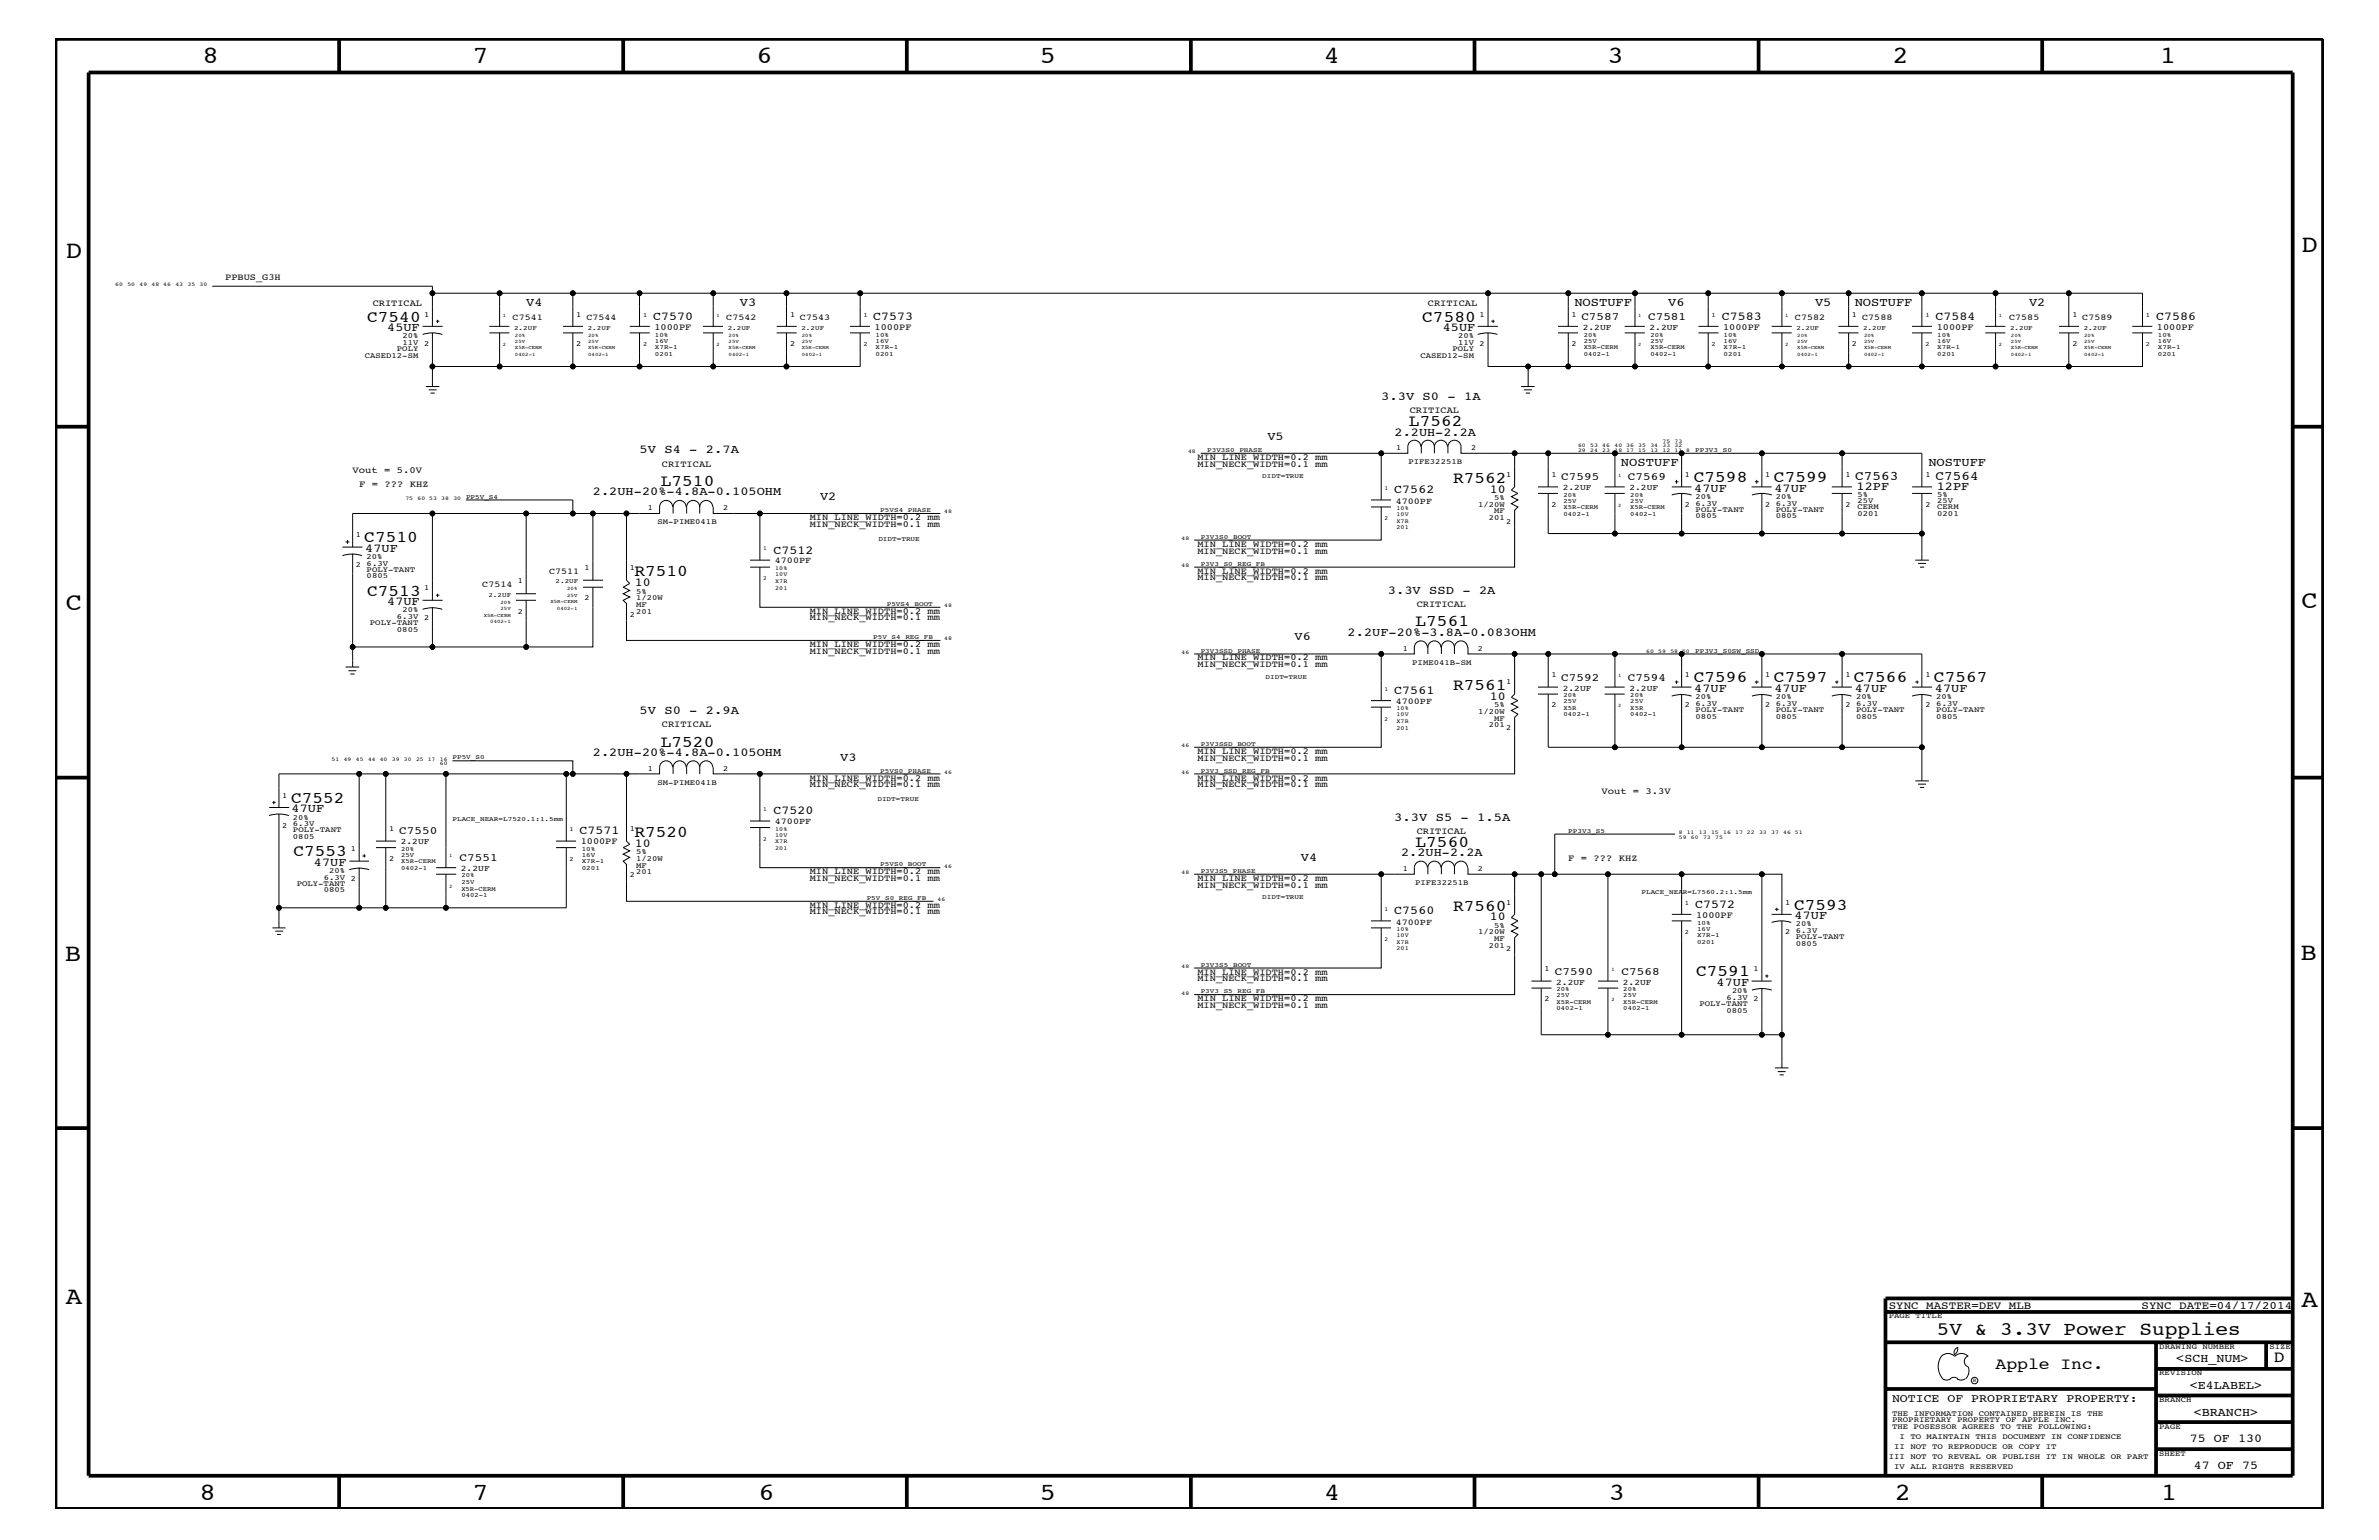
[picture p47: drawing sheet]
<svg xmlns="http://www.w3.org/2000/svg" width="432mm" height="279mm" viewBox="0 0 432 279" stroke-linecap="round" stroke-linejoin="round" font-family="sans-serif">
<defs><g id="words">
<g font-size="4.5">
<text x="36.7" y="11.5">8</text>
<text x="85.8" y="11.5">7</text>
<text x="137.3" y="11.5">6</text>
<text x="188.7" y="11.5">5</text>
<text x="240.3" y="11.5">4</text>
<text x="291.8" y="11.5">3</text>
<text x="343.5" y="11.5">2</text>
<text x="392" y="11.5">1</text>
<text x="11.9" y="46.8">D</text>
<text x="417.7" y="45.7">D</text>
<text x="11.9" y="110.6">C</text>
<text x="417.7" y="110.4">C</text>
<text x="11.8" y="174.3">B</text>
<text x="417.6" y="174.2">B</text>
<text x="11.9" y="236.7">A</text>
<text x="417.7" y="237.1">A</text>
<text x="36.2" y="272.1">8</text>
<text x="85.8" y="272.1">7</text>
<text x="137.7" y="272.1">6</text>
<text x="188.7" y="272.1">5</text>
<text x="240.4" y="272.1">4</text>
<text x="292" y="272.1">3</text>
<text x="343.9" y="272.1">2</text>
<text x="392.2" y="272.1">1</text>
</g>
<text font-size="3.5" x="351.5" y="242.3">5V &amp; 3.3V Power Supplies</text>
<g font-size="3">
<text x="66.6" y="58.4">C7540</text>
<text x="258.1" y="58.4">C7580</text>
<text x="255.7" y="77.3">L7562</text>
<text x="119.9" y="88.2">L7510</text>
<text x="263.7" y="87.6">R7562</text>
<text x="307.4" y="87.5">C7598</text>
<text x="322" y="87.5">C7599</text>
<text x="66.1" y="98.4">C7510</text>
<text x="115.1" y="104.6">R7510</text>
<text x="66.6" y="108.1">C7513</text>
<text x="256.9" y="113.7">L7561</text>
<text x="263.7" y="125.2">R7561</text>
<text x="307.4" y="123.8">C7596</text>
<text x="322" y="123.8">C7597</text>
<text x="336.5" y="123.8">C7566</text>
<text x="351" y="123.8">C7567</text>
<text x="119.9" y="135.5">L7520</text>
<text x="52.8" y="145.7">C7552</text>
<text x="53.3" y="155.4">C7553</text>
<text x="115.1" y="151.8">R7520</text>
<text x="256.9" y="153.7">L7560</text>
<text x="263.7" y="165.2">R7560</text>
<text x="325.6" y="165">C7593</text>
<text x="307.8" y="177.2">C7591</text>
<text x="362.2" y="248.4">Apple Inc.</text>
<text x="412.7" y="247.1">D</text>
</g>
<g font-size="2.4">
<text x="336.7" y="87.1">C7563</text>
<text x="351.3" y="87.1">C7564</text>
</g>
<g font-size="2.2">
<text x="95.5" y="55.6">V4</text>
<text x="118.5" y="58">C7570</text>
<text x="134.3" y="55.6">V3</text>
<text x="158.5" y="58">C7573</text>
<text x="285.8" y="55.6">NOSTUFF</text>
<text x="302.8" y="55.6">V6</text>
<text x="312.5" y="58">C7583</text>
<text x="329.4" y="55.6">V5</text>
<text x="336.6" y="55.6">NOSTUFF</text>
<text x="351.3" y="58">C7584</text>
<text x="368.3" y="55.6">V2</text>
<text x="391.3" y="58">C7586</text>
<text x="70.3" y="60.1">45UF</text>
<text x="261.9" y="60.1">45UF</text>
<text x="250.7" y="72.6">3.3V S0 - 1A</text>
<text x="116.1" y="82.2">5V S4 - 2.7A</text>
<text x="230" y="79.9">V5</text>
<text x="253.1" y="79">2.2UH-2.2A</text>
<text x="107.6" y="89.9">2.2UH-20%-4.8A-0.105OHM</text>
<text x="253.1" y="89.5">C7562</text>
<text x="270.4" y="89.4">10</text>
<text x="294.2" y="84.6">NOSTUFF</text>
<text x="307.5" y="89.2">47UF</text>
<text x="322.1" y="89.2">47UF</text>
<text x="337" y="88.9">12PF</text>
<text x="350" y="84.6">NOSTUFF</text>
<text x="351.5" y="88.9">12PF</text>
<text x="148.8" y="90.7">V2</text>
<text x="66.3" y="100.1">47UF</text>
<text x="140.4" y="100.4">C7512</text>
<text x="115.2" y="106.4">10</text>
<text x="251.9" y="107.7">3.3V SSD - 2A</text>
<text x="70.3" y="109.8">47UF</text>
<text x="235" y="116.2">V6</text>
<text x="244.6" y="115.3">2.2UF-20%-3.8A-0.083OHM</text>
<text x="253.1" y="125.9">C7561</text>
<text x="307.5" y="125.5">47UF</text>
<text x="322.1" y="125.5">47UF</text>
<text x="336.6" y="125.5">47UF</text>
<text x="351.2" y="125.5">47UF</text>
<text x="116.1" y="129.6">5V S0 - 2.9A</text>
<text x="270.4" y="127">10</text>
<text x="107.6" y="137.2">2.2UH-20%-4.8A-0.105OHM</text>
<text x="152.5" y="138">V3</text>
<text x="52.9" y="147.3">47UF</text>
<text x="140.4" y="147.7">C7520</text>
<text x="253.1" y="149">3.3V S5 - 1.5A</text>
<text x="105.2" y="151.3">C7571</text>
<text x="115.2" y="153.7">10</text>
<text x="254.3" y="155.4">2.2UH-2.2A</text>
<text x="57" y="157.1">47UF</text>
<text x="236.1" y="156.2">V4</text>
<text x="253.1" y="165.9">C7560</text>
<text x="270.4" y="167">10</text>
<text x="307.7" y="164.7">C7572</text>
<text x="325.7" y="166.7">47UF</text>
<text x="311.6" y="178.8">47UF</text>
<text x="395" y="247.1">&lt;SCH_NUM&gt;</text>
<text x="397.5" y="252">&lt;E4LABEL&gt;</text>
<text x="398.2" y="256.8">&lt;BRANCH&gt;</text>
<text x="397.5" y="261.6">75 OF 130</text>
<text x="398.2" y="266.6">47 OF 75</text>
</g>
<text font-size="2.1" x="343.4" y="254.4">NOTICE OF PROPRIETARY PROPERTY:</text>
<g font-size="2">
<text x="287" y="58">C7587</text>
<text x="299.1" y="58">C7581</text>
<text x="283.4" y="87.1">C7595</text>
<text x="295.5" y="87.1">C7569</text>
<text x="283.4" y="123.5">C7592</text>
<text x="295.5" y="123.5">C7594</text>
<text x="72.5" y="151.3">C7550</text>
<text x="83.4" y="156.2">C7551</text>
<text x="282.2" y="176.8">C7590</text>
<text x="294.3" y="176.8">C7568</text>
<text x="342.8" y="237.4">SYNC_MASTER=DEV_MLB</text>
<text x="388.7" y="237.4">SYNC_DATE=04/17/2014</text>
</g>
<g font-size="1.7">
<text x="40.9" y="50.7">PPBUS_G3H</text>
<text x="67.6" y="55.6">CRITICAL</text>
<text x="118.8" y="59.8">1000PF</text>
<text x="158.7" y="59.8">1000PF</text>
<text x="259.2" y="55.6">CRITICAL</text>
<text x="312.8" y="59.8">1000PF</text>
<text x="351.5" y="59.8">1000PF</text>
<text x="391.5" y="59.8">1000PF</text>
<text x="255.9" y="75">CRITICAL</text>
<text x="217.3" y="83.5">MIN_LINE_WIDTH=0.2 mm</text>
<text x="64" y="85.9">Vout = 5.0V</text>
<text x="65.2" y="88.3">F = ??? KHZ</text>
<text x="120.1" y="84.7">CRITICAL</text>
<text x="217.3" y="84.7">MIN_NECK_WIDTH=0.1 mm</text>
<text x="147" y="94.3">MIN_LINE_WIDTH=0.2 mm</text>
<text x="147" y="95.6">MIN_NECK_WIDTH=0.1 mm</text>
<text x="217.3" y="100.4">MIN_NECK_WIDTH=0.1 mm</text>
<text x="217.3" y="99.3">MIN_LINE_WIDTH=0.2 mm</text>
<text x="217.3" y="105.3">MIN_NECK_WIDTH=0.1 mm</text>
<text x="217.3" y="104.1">MIN_LINE_WIDTH=0.2 mm</text>
<text x="147" y="111.4">MIN_LINE_WIDTH=0.2 mm</text>
<text x="147" y="112.6">MIN_NECK_WIDTH=0.1 mm</text>
<text x="257.1" y="110.2">CRITICAL</text>
<text x="147" y="117.4">MIN_LINE_WIDTH=0.2 mm</text>
<text x="147" y="118.6">MIN_NECK_WIDTH=0.1 mm</text>
<text x="217.3" y="119.8">MIN_LINE_WIDTH=0.2 mm</text>
<text x="217.3" y="121">MIN_NECK_WIDTH=0.1 mm</text>
<text x="120.1" y="131.9">CRITICAL</text>
<text x="217.3" y="136.8">MIN_LINE_WIDTH=0.2 mm</text>
<text x="147" y="142.9">MIN_NECK_WIDTH=0.1 mm</text>
<text x="147" y="141.7">MIN_LINE_WIDTH=0.2 mm</text>
<text x="217.3" y="138">MIN_NECK_WIDTH=0.1 mm</text>
<text x="217.3" y="141.7">MIN_LINE_WIDTH=0.2 mm</text>
<text x="217.3" y="142.9">MIN_NECK_WIDTH=0.1 mm</text>
<text x="290.7" y="144">Vout = 3.3V</text>
<text x="105.4" y="153.2">1000PF</text>
<text x="257.1" y="151.3">CRITICAL</text>
<text x="147" y="159.9">MIN_NECK_WIDTH=0.1 mm</text>
<text x="147" y="158.6">MIN_LINE_WIDTH=0.2 mm</text>
<text x="217.3" y="161.1">MIN_NECK_WIDTH=0.1 mm</text>
<text x="217.3" y="159.9">MIN_LINE_WIDTH=0.2 mm</text>
<text x="284.6" y="156.2">F = ??? KHZ</text>
<text x="147" y="165.9">MIN_NECK_WIDTH=0.1 mm</text>
<text x="147" y="164.7">MIN_LINE_WIDTH=0.2 mm</text>
<text x="307.8" y="166.5">1000PF</text>
<text x="217.3" y="178">MIN_NECK_WIDTH=0.1 mm</text>
<text x="217.3" y="176.8">MIN_LINE_WIDTH=0.2 mm</text>
<text x="217.3" y="181.6">MIN_LINE_WIDTH=0.2 mm</text>
<text x="217.3" y="182.9">MIN_NECK_WIDTH=0.1 mm</text>
</g>
<g font-size="1.6">
<text x="93" y="58">C7541</text>
<text x="106.4" y="58">C7544</text>
<text x="131.8" y="58">C7542</text>
<text x="145.2" y="58">C7543</text>
<text x="325.8" y="58">C7582</text>
<text x="338" y="58">C7588</text>
<text x="364.7" y="58">C7585</text>
<text x="378" y="58">C7589</text>
<text x="253.3" y="91.4">4700PF</text>
<text x="87.5" y="106.5">C7514</text>
<text x="99.7" y="104.1">C7511</text>
<text x="140.6" y="102.2">4700PF</text>
<text x="253.3" y="127.7">4700PF</text>
<text x="140.6" y="149.5">4700PF</text>
<text x="253.3" y="167.8">4700PF</text>
</g>
<g font-size="1.5">
<text x="287.3" y="59.8">2.2UF</text>
<text x="299.4" y="59.8">2.2UF</text>
<text x="283.6" y="88.9">2.2UF</text>
<text x="295.7" y="88.9">2.2UF</text>
<text x="283.6" y="125.3">2.2UF</text>
<text x="295.7" y="125.3">2.2UF</text>
<text x="72.7" y="153.2">2.2UF</text>
<text x="83.7" y="158">2.2UF</text>
<text x="282.4" y="178.7">2.2UF</text>
<text x="294.6" y="178.7">2.2UF</text>
</g>
<g font-size="1.4">
<text x="77" y="57.4">1</text>
<text x="104.6" y="57.4">1</text>
<text x="143.4" y="57.4">1</text>
<text x="268.6" y="57.4">1</text>
<text x="285.2" y="57.4">1</text>
<text x="336.1" y="57.4">1</text>
<text x="376.2" y="57.4">1</text>
<text x="66.2" y="64.9">CASED12-SM</text>
<text x="72.1" y="63.7">POLY</text>
<text x="73.1" y="61.4">20%</text>
<text x="73.1" y="62.6">11V</text>
<text x="77" y="62.9">2</text>
<text x="104.6" y="62.9">2</text>
<text x="143.4" y="62.9">2</text>
<text x="257.8" y="64.9">CASED12-SM</text>
<text x="263.7" y="63.7">POLY</text>
<text x="264.7" y="61.4">20%</text>
<text x="264.7" y="62.6">11V</text>
<text x="268.6" y="62.9">2</text>
<text x="285.2" y="62.9">2</text>
<text x="336.1" y="62.9">2</text>
<text x="376.2" y="62.9">2</text>
<text x="253.4" y="81.6">1</text>
<text x="267" y="81.6">2</text>
<text x="255.7" y="84.2">PIFE32251B</text>
<text x="273.4" y="86.5">1</text>
<text x="281.6" y="86.5">1</text>
<text x="305.8" y="86.5">1</text>
<text x="320.4" y="86.5">1</text>
<text x="334.9" y="86.5">1</text>
<text x="349.5" y="86.5">1</text>
<text x="117.6" y="92.6">1</text>
<text x="119.3" y="95.1">SM-PIME041B</text>
<text x="131.2" y="92.6">2</text>
<text x="268.3" y="92">1/20W</text>
<text x="270.3" y="94.3">201</text>
<text x="271.2" y="90.7">5%</text>
<text x="271.2" y="93.2">MF</text>
<text x="273.4" y="95">2</text>
<text x="281.6" y="92">2</text>
<text x="305.8" y="92">2</text>
<text x="307.8" y="92.8">POLY-TANT</text>
<text x="307.8" y="91.7">6.3V</text>
<text x="307.8" y="90.5">20%</text>
<text x="307.8" y="94">0805</text>
<text x="320.4" y="92">2</text>
<text x="322.3" y="94">0805</text>
<text x="322.3" y="91.7">6.3V</text>
<text x="322.3" y="92.8">POLY-TANT</text>
<text x="322.3" y="90.5">20%</text>
<text x="334.9" y="92">2</text>
<text x="337.1" y="93.7">0201</text>
<text x="337.1" y="90.1">5%</text>
<text x="337.1" y="92.4">CERM</text>
<text x="337.1" y="91.2">25V</text>
<text x="349.5" y="92">2</text>
<text x="351.6" y="91.2">25V</text>
<text x="351.6" y="92.4">CERM</text>
<text x="351.6" y="90.1">5%</text>
<text x="351.6" y="93.7">0201</text>
<text x="64.6" y="97.4">1</text>
<text x="66.5" y="101.4">20%</text>
<text x="64.6" y="102.9">2</text>
<text x="66.5" y="102.6">6.3V</text>
<text x="66.5" y="104.9">0805</text>
<text x="66.5" y="103.7">POLY-TANT</text>
<text x="77" y="107.1">1</text>
<text x="94" y="105.9">1</text>
<text x="106.1" y="103.5">1</text>
<text x="114.3" y="103.5">1</text>
<text x="115.5" y="107.7">5%</text>
<text x="67.1" y="113.4">POLY-TANT</text>
<text x="72.1" y="112.3">6.3V</text>
<text x="73.1" y="111.1">20%</text>
<text x="77" y="112.6">2</text>
<text x="94" y="111.4">2</text>
<text x="106.1" y="108.9">2</text>
<text x="114.3" y="112">2</text>
<text x="115.5" y="111.4">201</text>
<text x="115.5" y="108.9">1/20W</text>
<text x="115.5" y="110.2">MF</text>
<text x="72.1" y="114.7">0805</text>
<text x="254.6" y="118.1">1</text>
<text x="268.2" y="118.1">2</text>
<text x="256.3" y="120.6">PIME041B-SM</text>
<text x="273.4" y="124.1">1</text>
<text x="281.6" y="122.9">1</text>
<text x="305.8" y="122.9">1</text>
<text x="320.4" y="122.9">1</text>
<text x="334.9" y="122.9">1</text>
<text x="349.5" y="122.9">1</text>
<text x="268.3" y="129.6">1/20W</text>
<text x="270.3" y="131.9">201</text>
<text x="271.2" y="130.8">MF</text>
<text x="271.2" y="128.3">5%</text>
<text x="281.6" y="128.3">2</text>
<text x="305.8" y="128.3">2</text>
<text x="307.8" y="128">6.3V</text>
<text x="307.8" y="126.9">20%</text>
<text x="307.8" y="130.4">0805</text>
<text x="307.8" y="129.1">POLY-TANT</text>
<text x="320.4" y="128.3">2</text>
<text x="322.3" y="128">6.3V</text>
<text x="322.3" y="126.9">20%</text>
<text x="322.3" y="130.4">0805</text>
<text x="322.3" y="129.1">POLY-TANT</text>
<text x="334.9" y="128.3">2</text>
<text x="336.9" y="129.1">POLY-TANT</text>
<text x="336.9" y="126.9">20%</text>
<text x="336.9" y="128">6.3V</text>
<text x="336.9" y="130.4">0805</text>
<text x="349.5" y="128.3">2</text>
<text x="351.5" y="126.9">20%</text>
<text x="351.5" y="128">6.3V</text>
<text x="351.5" y="129.1">POLY-TANT</text>
<text x="351.5" y="130.4">0805</text>
<text x="273.4" y="132.5">2</text>
<text x="117.6" y="139.8">1</text>
<text x="119.3" y="142.4">SM-PIME041B</text>
<text x="131.2" y="139.8">2</text>
<text x="51.2" y="144.7">1</text>
<text x="53.2" y="149.9">6.3V</text>
<text x="53.2" y="148.7">20%</text>
<text x="51.2" y="150.1">2</text>
<text x="53.2" y="152.2">0805</text>
<text x="53.2" y="151">POLY-TANT</text>
<text x="63.7" y="154.4">1</text>
<text x="70.6" y="150.7">1</text>
<text x="114.3" y="150.7">1</text>
<text x="115.5" y="155">5%</text>
<text x="53.8" y="160.7">POLY-TANT</text>
<text x="58.8" y="161.9">0805</text>
<text x="58.8" y="159.6">6.3V</text>
<text x="59.8" y="158.4">20%</text>
<text x="63.7" y="159.9">2</text>
<text x="70.6" y="156.2">2</text>
<text x="114.3" y="159.2">2</text>
<text x="115.5" y="158.6">201</text>
<text x="115.5" y="156.2">1/20W</text>
<text x="115.5" y="157.4">MF</text>
<text x="254.6" y="158">1</text>
<text x="256.8" y="160.6">PIFE32251B</text>
<text x="268.2" y="158">2</text>
<text x="273.4" y="164.1">1</text>
<text x="324" y="164.1">1</text>
<text x="268.3" y="169.5">1/20W</text>
<text x="270.3" y="172">201</text>
<text x="271.2" y="168.3">5%</text>
<text x="271.2" y="170.7">MF</text>
<text x="273.4" y="172.6">2</text>
<text x="324" y="169.5">2</text>
<text x="326" y="171.6">0805</text>
<text x="326" y="170.4">POLY-TANT</text>
<text x="326" y="169.3">6.3V</text>
<text x="326" y="168.1">20%</text>
<text x="280.3" y="176.2">1</text>
<text x="318.3" y="176.2">1</text>
<text x="280.3" y="181.6">2</text>
<text x="308.4" y="182.5">POLY-TANT</text>
<text x="313.4" y="183.8">0805</text>
<text x="313.4" y="181.4">6.3V</text>
<text x="314.4" y="180.2">20%</text>
<text x="318.3" y="181.6">2</text>
<text x="342.8" y="239.2">PAGE TITLE</text>
<text x="391.9" y="244.7">DRAWING NUMBER</text>
<text x="411.9" y="244.7">SIZE</text>
<text x="391.9" y="249.5">REVISION</text>
<text x="343.4" y="256.8">THE INFORMATION CONTAINED HEREIN IS THE</text>
<text x="391.9" y="254.4">BRANCH</text>
<text x="343.4" y="258">PROPRIETARY PROPERTY OF APPLE INC.</text>
<text x="343.4" y="259.3">THE POSESSOR AGREES TO THE FOLLOWING:</text>
<text x="343.8" y="262.9">II NOT TO REPRODUCE OR COPY IT</text>
<text x="344.8" y="261.1">I TO MAINTAIN THIS DOCUMENT IN CONFIDENCE</text>
<text x="391.9" y="259.3">PAGE</text>
<text x="342.8" y="264.7">III NOT TO REVEAL OR PUBLISH IT IN WHOLE OR PART</text>
<text x="343.8" y="266.6">IV ALL RIGHTS RESERVED</text>
<text x="391.9" y="264.1">SHEET</text>
</g>
<g font-size="1.2">
<text x="93.3" y="59.8">2.2UF</text>
<text x="106.7" y="59.8">2.2UF</text>
<text x="116.8" y="57.4">1</text>
<text x="132.1" y="59.8">2.2UF</text>
<text x="145.5" y="59.8">2.2UF</text>
<text x="156.7" y="57.4">1</text>
<text x="310.6" y="57.4">1</text>
<text x="326.1" y="59.8">2.2UF</text>
<text x="338.2" y="59.8">2.2UF</text>
<text x="349.5" y="57.4">1</text>
<text x="364.8" y="59.8">2.2UF</text>
<text x="378.2" y="59.8">2.2UF</text>
<text x="389.5" y="57.4">1</text>
<text x="116.8" y="62.9">2</text>
<text x="118.9" y="64.5">0201</text>
<text x="118.9" y="61.1">10%</text>
<text x="118.9" y="62.2">16V</text>
<text x="118.9" y="63.4">X7R-1</text>
<text x="156.7" y="62.9">2</text>
<text x="158.9" y="63.4">X7R-1</text>
<text x="158.9" y="61.1">10%</text>
<text x="158.9" y="62.2">16V</text>
<text x="158.9" y="64.5">0201</text>
<text x="287.4" y="63.4">X5R-CERM</text>
<text x="287.4" y="64.5">0402-1</text>
<text x="287.4" y="61.1">20%</text>
<text x="287.4" y="62.2">25V</text>
<text x="299.6" y="64.5">0402-1</text>
<text x="299.6" y="63.4">X5R-CERM</text>
<text x="299.6" y="62.2">25V</text>
<text x="299.6" y="61.1">20%</text>
<text x="310.6" y="62.9">2</text>
<text x="312.8" y="61.1">10%</text>
<text x="312.8" y="62.2">16V</text>
<text x="312.8" y="63.4">X7R-1</text>
<text x="312.8" y="64.5">0201</text>
<text x="349.5" y="62.9">2</text>
<text x="351.6" y="64.5">0201</text>
<text x="351.6" y="61.1">10%</text>
<text x="351.6" y="63.4">X7R-1</text>
<text x="351.6" y="62.2">16V</text>
<text x="389.5" y="62.9">2</text>
<text x="391.7" y="64.5">0201</text>
<text x="391.7" y="63.4">X7R-1</text>
<text x="391.7" y="61.1">10%</text>
<text x="391.7" y="62.2">16V</text>
<text x="219.1" y="82">P3V3S0_PHASE</text>
<text x="307.7" y="82">PP3V3_S0</text>
<text x="229.1" y="86.8">DIDT=TRUE</text>
<text x="84.6" y="90.5">PP5V_S4</text>
<text x="159.8" y="92.9">P5VS4_PHASE</text>
<text x="283.8" y="91.2">25V</text>
<text x="283.8" y="92.4">X5R-CERM</text>
<text x="283.8" y="90.1">20%</text>
<text x="283.8" y="93.7">0402-1</text>
<text x="295.9" y="91.2">25V</text>
<text x="295.9" y="90.1">20%</text>
<text x="295.9" y="93.7">0402-1</text>
<text x="295.9" y="92.4">X5R-CERM</text>
<text x="159.4" y="98.1">DIDT=TRUE</text>
<text x="217.9" y="97.7">P3V3S0_BOOT</text>
<text x="100.8" y="105.9">2.2UF</text>
<text x="217.9" y="102.6">P3V3_S0_REG_FB</text>
<text x="88.6" y="108.3">2.2UF</text>
<text x="161" y="109.9">P5VS4_BOOT</text>
<text x="158.5" y="115.9">P5V_S4_REG_FB</text>
<text x="217.9" y="118.4">P3V3SSD_PHASE</text>
<text x="307.7" y="118.4">PP3V3_S0SW_SSD</text>
<text x="229.7" y="123.2">DIDT=TRUE</text>
<text x="283.8" y="128.8">X5R</text>
<text x="283.8" y="127.6">25V</text>
<text x="283.8" y="126.5">20%</text>
<text x="283.8" y="130">0402-1</text>
<text x="295.9" y="128.8">X5R</text>
<text x="295.9" y="127.6">25V</text>
<text x="295.9" y="126.5">20%</text>
<text x="295.9" y="130">0402-1</text>
<text x="82.1" y="137.8">PP5V_S0</text>
<text x="217.9" y="135.3">P3V3SSD_BOOT</text>
<text x="159.8" y="140.2">P5VS0_PHASE</text>
<text x="217.9" y="140.2">P3V3_SSD_REG_FB</text>
<text x="82.1" y="149">PLACE_NEAR=L7520.1:1.5mm</text>
<text x="159.3" y="145.4">DIDT=TRUE</text>
<text x="72.8" y="155.5">25V</text>
<text x="72.8" y="154.4">20%</text>
<text x="103.4" y="150.7">1</text>
<text x="105.6" y="155.5">16V</text>
<text x="105.6" y="154.4">10%</text>
<text x="284.6" y="151.1">PP3V3_S5</text>
<text x="72.8" y="157.9">0402-1</text>
<text x="72.8" y="156.7">X5R-CERM</text>
<text x="83.7" y="159.2">20%</text>
<text x="83.7" y="161.6">X5R-CERM</text>
<text x="83.7" y="160.3">25V</text>
<text x="103.4" y="156.2">2</text>
<text x="105.6" y="157.9">0201</text>
<text x="105.6" y="156.7">X7R-1</text>
<text x="159.8" y="157.2">P5VS0_BOOT</text>
<text x="217.9" y="158.4">P3V3S5_PHASE</text>
<text x="83.7" y="162.8">0402-1</text>
<text x="157.3" y="163.3">P5V_S0_REG_FB</text>
<text x="229.1" y="163.1">DIDT=TRUE</text>
<text x="297.9" y="162.2">PLACE_NEAR=L7560.2:1.5mm</text>
<text x="305.8" y="164.1">1</text>
<text x="308" y="167.8">10%</text>
<text x="305.8" y="169.5">2</text>
<text x="308" y="168.9">16V</text>
<text x="308" y="170">X7R-1</text>
<text x="308" y="171.2">0201</text>
<text x="217.9" y="175.4">P3V3S5_BOOT</text>
<text x="282.5" y="179.9">20%</text>
<text x="294.6" y="179.9">20%</text>
<text x="217.9" y="180.2">P3V3_S5_REG_FB</text>
<text x="282.5" y="181">25V</text>
<text x="282.5" y="182.1">X5R-CERM</text>
<text x="282.5" y="183.3">0402-1</text>
<text x="294.6" y="181">25V</text>
<text x="294.6" y="182.1">X5R-CERM</text>
<text x="294.6" y="183.3">0402-1</text>
</g>
<g font-size="1.1">
<text x="251.3" y="88.9">1</text>
<text x="251.3" y="94.3">2</text>
<text x="253.5" y="93.7">10V</text>
<text x="253.5" y="94.9">X7R</text>
<text x="253.5" y="92.6">10%</text>
<text x="138.5" y="99.9">1</text>
<text x="253.5" y="96">201</text>
<text x="138.5" y="105.3">2</text>
<text x="140.7" y="104.6">10V</text>
<text x="140.7" y="105.8">X7R</text>
<text x="140.7" y="103.5">10%</text>
<text x="140.7" y="107">201</text>
<text x="251.3" y="125.3">1</text>
<text x="251.3" y="130.8">2</text>
<text x="253.5" y="130">10V</text>
<text x="253.5" y="131.3">X7R</text>
<text x="253.5" y="128.9">10%</text>
<text x="253.5" y="132.4">201</text>
<text x="138.5" y="147.1">1</text>
<text x="138.5" y="152.6">2</text>
<text x="140.7" y="153">X7R</text>
<text x="140.7" y="150.7">10%</text>
<text x="140.7" y="154.3">201</text>
<text x="140.7" y="151.8">10V</text>
<text x="251.3" y="165.3">1</text>
<text x="251.3" y="170.7">2</text>
<text x="253.5" y="168.9">10%</text>
<text x="253.5" y="171.2">X7R</text>
<text x="253.5" y="172.4">201</text>
<text x="253.5" y="170">10V</text>
</g>
<g font-size="1">
<text x="20.9" y="51.9">60</text>
<text x="23.1" y="51.9">50</text>
<text x="25.3" y="51.9">49</text>
<text x="27.5" y="51.9">48 46</text>
<text x="31.8" y="51.9">43</text>
<text x="34" y="51.9">35</text>
<text x="36.2" y="51.9">30</text>
<text x="215.6" y="82.2">48</text>
<text x="286.4" y="82">29</text>
<text x="286.4" y="81.1">60</text>
<text x="288.6" y="82">24</text>
<text x="288.6" y="81.1">53</text>
<text x="290.8" y="82">23</text>
<text x="290.8" y="81.1">46</text>
<text x="293" y="82">18 17</text>
<text x="293" y="81.1">40 36</text>
<text x="297.3" y="82">15</text>
<text x="297.3" y="81.1">35</text>
<text x="299.6" y="82">13</text>
<text x="299.6" y="81.1">34</text>
<text x="301.8" y="82">12</text>
<text x="301.8" y="81.1">33</text>
<text x="301.8" y="80.3">75</text>
<text x="304" y="82">11 8</text>
<text x="304" y="81.1">32</text>
<text x="304" y="80.3">73</text>
<text x="73.6" y="90.7">75</text>
<text x="75.8" y="90.7">60 53</text>
<text x="80.1" y="90.7">38</text>
<text x="82.3" y="90.7">30</text>
<text x="171.4" y="93.2">48</text>
<text x="214.5" y="98">48</text>
<text x="214.5" y="102.9">48</text>
<text x="171.4" y="110.2">48</text>
<text x="171.4" y="116.2">48</text>
<text x="214.5" y="118.6">46</text>
<text x="298.8" y="118.4">60</text>
<text x="301" y="118.4">59</text>
<text x="303.2" y="118.4">58 50</text>
<text x="214.5" y="135.6">46</text>
<text x="60.2" y="138">51</text>
<text x="62.4" y="138">49</text>
<text x="64.6" y="138">45</text>
<text x="66.8" y="138">44 40</text>
<text x="71.1" y="138">39</text>
<text x="73.3" y="138">30</text>
<text x="75.5" y="138">25 17</text>
<text x="79.8" y="138">16</text>
<text x="79.8" y="138.9">60</text>
<text x="171.4" y="140.4">46</text>
<text x="214.5" y="140.4">46</text>
<text x="304.7" y="152.3">59</text>
<text x="304.7" y="151.3">8</text>
<text x="306.2" y="151.3">11</text>
<text x="306.9" y="152.3">60</text>
<text x="308.4" y="151.3">13</text>
<text x="309.1" y="152.3">73</text>
<text x="310.6" y="151.3">15</text>
<text x="311.3" y="152.3">75</text>
<text x="312.8" y="151.3">16</text>
<text x="315" y="151.3">17 22</text>
<text x="319.3" y="151.3">33</text>
<text x="321.5" y="151.3">37</text>
<text x="323.7" y="151.3">46 51</text>
<text x="171.4" y="157.4">46</text>
<text x="214.5" y="158.6">48</text>
<text x="170.2" y="163.5">46</text>
<text x="214.5" y="175.6">48</text>
<text x="214.5" y="180.5">48</text>
<text x="358.1" y="250.7">R</text>
</g>
<g font-size=".9">
<text x="91.3" y="57.4">1</text>
<text x="130" y="57.4">1</text>
<text x="297.3" y="57.4">1</text>
<text x="324" y="57.4">1</text>
<text x="362.8" y="57.4">1</text>
<text x="91.3" y="62.9">2</text>
<text x="93.5" y="63.4">X5R-CERM</text>
<text x="93.5" y="62.2">25V</text>
<text x="93.5" y="64.5">0402-1</text>
<text x="93.5" y="61.1">20%</text>
<text x="106.8" y="63.4">X5R-CERM</text>
<text x="106.8" y="62.2">25V</text>
<text x="106.8" y="61.1">20%</text>
<text x="106.8" y="64.5">0402-1</text>
<text x="130" y="62.9">2</text>
<text x="132.2" y="62.2">25V</text>
<text x="132.2" y="64.5">0402-1</text>
<text x="132.2" y="61.1">20%</text>
<text x="132.2" y="63.4">X5R-CERM</text>
<text x="145.5" y="62.2">25V</text>
<text x="145.5" y="63.4">X5R-CERM</text>
<text x="145.5" y="61.1">20%</text>
<text x="145.5" y="64.5">0402-1</text>
<text x="297.3" y="62.9">2</text>
<text x="324" y="62.9">2</text>
<text x="326.2" y="64.5">0402-1</text>
<text x="326.2" y="62.2">25V</text>
<text x="326.2" y="63.4">X5R-CERM</text>
<text x="326.2" y="61.1">20%</text>
<text x="338.3" y="61.1">20%</text>
<text x="338.3" y="63.4">X5R-CERM</text>
<text x="338.3" y="62.2">25V</text>
<text x="338.3" y="64.5">0402-1</text>
<text x="362.8" y="62.9">2</text>
<text x="365" y="61.1">20%</text>
<text x="365" y="64.5">0402-1</text>
<text x="365" y="62.2">25V</text>
<text x="365" y="63.4">X5R-CERM</text>
<text x="378.3" y="61.1">20%</text>
<text x="378.3" y="63.4">X5R-CERM</text>
<text x="378.3" y="62.2">25V</text>
<text x="378.3" y="64.5">0402-1</text>
<text x="293.7" y="86.5">1</text>
<text x="293.7" y="92">2</text>
<text x="103" y="107.1">20%</text>
<text x="87.8" y="111.9">X5R-CERM</text>
<text x="89" y="113.1">0402-1</text>
<text x="90.8" y="109.5">20%</text>
<text x="90.8" y="110.6">25V</text>
<text x="99.9" y="109.4">X5R-CERM</text>
<text x="101.1" y="110.6">0402-1</text>
<text x="103" y="108.2">25V</text>
<text x="293.7" y="122.9">1</text>
<text x="293.7" y="128.3">2</text>
<text x="81.5" y="155.6">1</text>
<text x="81.5" y="161.1">2</text>
<text x="292.5" y="176.2">1</text>
<text x="292.5" y="181.6">2</text>
</g>
</g></defs>
<g fill="none" stroke="#000" stroke-width=".18">
<path d="M38.5 51.9h40v1.3M76.7 59.2h3.6M79.2 58.3h.6M79.4 58v.6M88.8 59.2h3.7M90.7 53.2h-12.2v6M102.2 59.2h3.6M104 53.2h-13.3v6M114.3 59.2h3.6M116.1 53.2h-12.1v6M127.6 59.2h3.6M129.5 53.2h-13.4v6"/>
<path d="M141 59.2h3.6M142.7 53.2h-13.2v6M154.3 59.2h3.6M156.1 53.2h-13.4v6M268.2 59.2h3.7M270.1 53.2h-114v6M270.7 58.3h.6M271 58v.6M282.8 59.2h3.6M284.6 53.2h-14.5v6M294.9 59.2h3.6M296.8 53.2h-12.2v6"/>
<path d="M308.3 59.2h3.6M310 53.2h-13.2v6M321.6 59.2h3.6M323.4 53.2h-13.4v6M333.7 59.2h3.6M335.5 53.2h-12.1v6M347 59.2h3.7M348.8 53.2h-13.3v6M360.3 59.2h3.7M362.2 53.2h-13.4v6M373.7 59.2h3.7M375.5 53.2v6"/>
<path d="M375.5 53.2h13.4v6M375.5 53.2h-13.3v6M387 59.2h3.7M76.7 60.7a5.7 5.7 0 0 1 3.6 0M77.3 70.1h2.5M77.8 70.7h1.4M78.1 71.3h.8M78.5 60.4v9.7M88.8 60.4h3.7M90.7 60.4v6.1h-12.2M102.2 60.4h3.6M104 60.4v6.1h-13.3"/>
<path d="M114.3 60.4h3.6M116.1 60.4v6.1h-12.1M116.1 66.5h13.4M127.6 60.4h3.6M129.5 60.4v6.1h13.2v-6.1M141 60.4h3.6M154.3 60.4h3.6M156.1 60.4v6.1h-13.4M268.2 60.7a5.7 5.7 0 0 1 3.6 0M270.1 60.4v6.1h7.3v3.6M276.1 70.1h2.5M276.6 70.7h1.4"/>
<path d="M276.9 71.3h.8M277.4 66.5h7.2M282.8 60.4h3.6M284.6 60.4v6.1h12.2v-6.1M294.9 60.4h3.6M296.8 66.5h26.6M308.3 60.4h3.6M310 60.4v6.1M321.6 60.4h3.6M323.4 60.4v6.1h12.1v-6.1M333.7 60.4h3.6M335.5 66.5h13.3"/>
<path d="M347 60.4h3.7M348.8 60.4v6.1h13.4v-6.1M360.3 60.4h3.7M362.2 66.5h13.3M373.7 60.4h3.7M375.5 60.4v6.1h13.4v-6.1M387 60.4h3.7M62.1 99.3h3.7M62.7 98.3h.7M63.1 98v.7M78.5 93.2h-14.5v6.1M84.6 90.7h19.4v2.5h3.6"/>
<path d="M95.5 93.2h8.5M95.5 93.2v14.5M95.5 93.2h-17v15.7M113.7 93.2v12.1l.6 .6-1.2 .6 1.2 .6-1.2 .6 1.2 .6-1.2 .6 .6 .6v6.7h57M113.7 93.2h-6.1v12.1M122.1 92a1.19 1.19 0 0 0-1.2-1.2 1.19 1.19 0 0 0-1.2 1.2v1.2h-6M124.5 92a1.19 1.19 0 0 0-1.1-1.2 1.19 1.19 0 0 0-1.2 1.2v1.2M127 92a1.19 1.19 0 0 0-1.2-1.2 1.19 1.19 0 0 0-1.2 1.2v1.2M127 92v1.2M127 92a1.19 1.19 0 0 1 1.2-1.2 1.19 1.19 0 0 1 1.2 1.2M129.5 92v1.2h8.4v8.4M137.9 93.2h32.8"/>
<path d="M217.9 82.2h32.8M248.8 92h3.7M248.8 90.7h3.7M250.7 92v6h-34M257.9 81.1a1.19 1.19 0 0 0-1.2-1.2 1.19 1.19 0 0 0-1.2 1.2v1.1h-4.8v8.5M260.3 81.1a1.19 1.19 0 0 0-1.1-1.2 1.19 1.19 0 0 0-1.2 1.2v1.1M260.3 81.1v1.1M260.4 81.1a1.19 1.19 0 0 1 1.1-1.2 1.19 1.19 0 0 1 1.2 1.2M274.9 82.2v6.1l-.6 .6 1.2 .6-1.2 .6 1.2 .6-1.2 .7 1.2 .6-.6 .6v10.3h-58.2M279.1 88.3h3.7M279.1 89.5h3.7M281 82.2h-15.8v-1.1a1.19 1.19 0 0 0-1.2-1.2 1.19 1.19 0 0 0-1.2 1.2v1.1"/>
<path d="M281 89.5v7.3h12.1M291.3 88.3h3.6M291.3 89.5h3.6M293.1 82.2h-12.1v6.1M293.1 89.5v7.3h12.1M303.4 89.8a5.8 5.8 0 0 1 3.6 0M303.4 88.3h3.6M304 87.4h.6M304.3 87.1v.6M305.2 96.8h29.1M305.2 82.2h-12.1v6.1M305.2 89.5v7.3"/>
<path d="M317.9 88.3h3.7M318 89.8a5.8 5.8 0 0 1 3.6 0M318.5 87.4h.7M318.9 87.1v.6M319.8 89.5v7.3M319.8 82.2h-14.6v6.1M332.5 88.3h3.6M332.5 89.5h3.6M334.3 89.5v7.3h14.5M334.3 88.3v-6.1h14.5v6.1M334.3 82.2h-14.5v6.1M347 88.3h3.7"/>
<path d="M347 89.5h3.7M348.8 89.5v12.1M62.1 100.8a5.8 5.8 0 0 1 3.6 0M64 100.4v20.6M76.7 110.5a5.8 5.8 0 0 1 3.6 0M76.7 108.9h3.6M78.5 117.4h17M78.5 110.2v7.2h-14.5M79.2 108h.6M79.4 107.7v.6M93.6 108.9h3.7M93.6 107.7h3.7"/>
<path d="M105.8 106.5h3.7M105.8 105.3h3.7M107.6 106.5v10.9h-12.1v-8.5M136.1 102.9h3.7M136.1 101.6h3.7M137.9 102.9v7.3h32.8M216.7 118.6h34M256.7 117.5a1.19 1.19 0 0 1 1.2-1.2 1.19 1.19 0 0 1 1.2 1.2M256.7 117.4v1.2h-6v8.5M259.2 117.4v1.2M259.2 117.5a1.19 1.19 0 0 1 1.2-1.2 1.19 1.19 0 0 1 1.1 1.2M261.6 117.5a1.19 1.19 0 0 1 1.2-1.2 1.19 1.19 0 0 1 1.2 1.2 1.19 1.19 0 0 1 1.2-1.2 1.19 1.19 0 0 1 1.2 1.2"/>
<path d="M261.6 117.4v1.2M264 117.4v1.2M266.4 117.4v1.2h14.6M274.9 118.6v7.3l-.6 .6 1.2 .6-1.2 .6 1.2 .6-1.2 .6 1.2 .7-.6 .6v10.2h-58.2M293.1 118.6h12.1M319.8 118.6h-14.6v6.1M334.3 118.6h-14.5v6.1M347.6 101.6h2.5M348.1 102.2h1.5M348.5 102.9h.8M62.7 121h2.5M63.2 121.7h1.5"/>
<path d="M63.6 122.3h.7M82.1 138h21.9v2.4M122.1 139.2a1.19 1.19 0 0 0-1.2-1.2 1.19 1.19 0 0 0-1.2 1.2v1.2h-16.9M124.5 139.2a1.19 1.19 0 0 0-1.1-1.2 1.19 1.19 0 0 0-1.2 1.2v1.2M127 139.2a1.19 1.19 0 0 0-1.2-1.2 1.19 1.19 0 0 0-1.2 1.2v1.2M127 139.2v1.2M127 139.2a1.19 1.19 0 0 1 1.2-1.2 1.19 1.19 0 0 1 1.2 1.2M129.5 139.2v1.2h8.4v8.6M248.8 128.3h3.7M248.8 127.1h3.7M250.7 128.3v7.3h-34M279.1 124.7h3.7"/>
<path d="M279.1 125.9h3.7M281 124.7v-6.1h12.1v6.1M281 125.9v9.7h12.1M291.3 124.7h3.6M291.3 125.9h3.6M293.1 125.9v9.7h12.1M303.4 126.3a5.9 5.9 0 0 1 3.6 0M303.4 124.7h3.6M304 123.7h.6M304.3 123.5v.6M305.2 135.6h14.6M305.2 125.9v9.7"/>
<path d="M317.9 124.7h3.7M318 126.3a5.9 5.9 0 0 1 3.6 0M318.5 123.7h.7M318.9 123.5v.6M319.8 125.9v9.7h14.5M332.5 126.3a5.8 5.8 0 0 1 3.5 0M332.5 124.7h3.6M333.1 123.7h.6M333.4 123.5v.6M334.3 124.7v-6.1h14.5v6.1M334.3 125.9v9.7M334.3 135.6h14.5"/>
<path d="M347 126.3a5.8 5.8 0 0 1 3.6 0M347 124.7h3.7M347.6 123.7h.6M348 123.5v.6M348.8 125.9v15.8M48.8 148a5.8 5.8 0 0 1 3.6 0M48.9 146.5h3.6M49.4 145.6h.6M49.7 145.3v.6M50.6 146.5v-6.1h14.6v15.8M50.6 147.7v20.6M63.4 157.8a5.9 5.9 0 0 1 3.6 0"/>
<path d="M63.4 156.2h3.6M65.2 157.4v7.3h-14.6M65.2 140.4h4.8v12.2M65.8 155.3h.6M66.1 155v.6M68.2 153.8h3.7M68.2 152.6h3.7M70 153.8v10.9h10.9v-6.1M70 140.4h10.9v17M79.2 158.6h3.6M79.2 157.4h3.6M80.9 140.4h21.9v12.2"/>
<path d="M100.9 153.8h3.7M100.9 152.6h3.7M102.8 153.8v10.9h-21.9M113.7 140.4v12.2l.6 .6-1.2 .6 1.2 .6-1.2 .6 1.2 .6-1.2 .6 .6 .6v6.7h55.7M136.1 150.1h3.7M136.1 149h3.7M137.9 140.4h32.8M137.9 150.1v7.3h32.8M216.7 158.6h34M259.1 157.4a1.19 1.19 0 0 0-1.2-1.2 1.19 1.19 0 0 0-1.2 1.2v1.2h-6v8.5M261.5 157.4a1.19 1.19 0 0 0-1.1-1.2 1.19 1.19 0 0 0-1.2 1.2v1.2M264 157.4a1.19 1.19 0 0 1 1.2-1.2 1.19 1.19 0 0 1 1.2 1.2"/>
<path d="M264 157.4a1.19 1.19 0 0 0-1.2-1.2 1.19 1.19 0 0 0-1.2 1.2v1.2M264 157.4v1.2M266.4 157.4v1.2h8.5v7.3l-.6 .6 1.2 .6-1.2 .7 1.2 .5-1.2 .6 1.2 .6-.6 .6v10.4h-58.2M274.9 158.6h4.8v19.4M282.2 158.6h9.6M304 151.3h-21.8v7.3h-2.5M305.2 158.6h14.6M347.6 141.7h2.5M348.1 142.3h1.5M348.5 142.9h.8M49.4 168.3h2.4M50 168.9h1.4"/>
<path d="M50.3 169.5h.7M65.2 164.7h4.8M248.8 168.3h3.7M248.8 167.1h3.7M250.7 168.3v7.3h-34M278 179.3h3.6M278 178h3.6M279.7 179.3v8.4h12.1M290.1 178h3.6M290.1 179.3h3.6M291.8 179.3v8.4h13.4M303.4 167.1h3.6"/>
<path d="M303.4 165.9h3.6M305.2 165.9v-7.3h-13.4v19.4M305.2 167.1v20.6M317.9 178h3.7M318 179.6a5.9 5.9 0 0 1 3.6 0M319.8 179.3v8.4h3.6M320.4 177.1h.6M320.7 176.8v.6M321.6 167.4a5.7 5.7 0 0 1 3.5 0M321.6 165.9h3.6M322.2 165h.6M322.5 164.7v.6"/>
<path d="M323.4 165.9v-7.3h-3.6v19.4M323.4 167.1v26.6M305.2 187.7h14.6M322.2 193.7h2.4M322.7 194.4h1.4M323 195h.8M352.3 246.1a1.72 1.72 0 0 1 2.5 0 1.69 1.69 0 0 1 2.4 0M352.4 246a3.2 3.2 0 0 0 .4 4.3l.8 .1 .4-.2M354 250.2l.7-.3 .7 .3M355.2 250.2l.7 .2 .7-.2M355.3 244.4v.3a1.18 1.18 0 0 1-.6 1.1M355.4 244.4a.99 .99 0 0 0-.6 1.4"/>
<path d="M357.2 246a1.04 1.04 0 0 0-.7 1 1.04 1.04 0 0 0 .7 1M357.3 248l.1 .7a2.11 2.11 0 0 1-.6 1.5"/>
<circle cx="78.5" cy="53.2" r=".42"/>
<circle cx="90.7" cy="53.2" r=".42"/>
<circle cx="104" cy="53.2" r=".42"/>
<circle cx="116.1" cy="53.2" r=".42"/>
<circle cx="129.5" cy="53.2" r=".42"/>
<circle cx="142.7" cy="53.2" r=".42"/>
<circle cx="156.1" cy="53.2" r=".42"/>
<circle cx="270.1" cy="53.2" r=".42"/>
<circle cx="284.6" cy="53.2" r=".42"/>
<circle cx="296.8" cy="53.2" r=".42"/>
<circle cx="310" cy="53.2" r=".42"/>
<circle cx="323.4" cy="53.2" r=".42"/>
<circle cx="335.5" cy="53.2" r=".42"/>
<circle cx="348.8" cy="53.2" r=".42"/>
<circle cx="362.2" cy="53.2" r=".42"/>
<circle cx="375.5" cy="53.2" r=".42"/>
<circle cx="78.5" cy="66.5" r=".42"/>
<circle cx="90.7" cy="66.5" r=".42"/>
<circle cx="104" cy="66.5" r=".42"/>
<circle cx="116.1" cy="66.5" r=".42"/>
<circle cx="129.5" cy="66.5" r=".42"/>
<circle cx="142.7" cy="66.5" r=".42"/>
<circle cx="277.4" cy="66.5" r=".42"/>
<circle cx="284.6" cy="66.5" r=".42"/>
<circle cx="296.8" cy="66.5" r=".42"/>
<circle cx="310" cy="66.5" r=".42"/>
<circle cx="323.4" cy="66.5" r=".42"/>
<circle cx="335.5" cy="66.5" r=".42"/>
<circle cx="348.8" cy="66.5" r=".42"/>
<circle cx="362.2" cy="66.5" r=".42"/>
<circle cx="375.5" cy="66.5" r=".42"/>
<circle cx="78.5" cy="93.2" r=".42"/>
<circle cx="95.5" cy="93.2" r=".42"/>
<circle cx="104" cy="93.2" r=".42"/>
<circle cx="107.6" cy="93.2" r=".42"/>
<circle cx="113.7" cy="93.2" r=".42"/>
<circle cx="137.9" cy="93.2" r=".42"/>
<circle cx="250.7" cy="82.2" r=".42"/>
<circle cx="274.9" cy="82.2" r=".42"/>
<circle cx="281" cy="82.2" r=".42"/>
<circle cx="293.1" cy="82.2" r=".42"/>
<circle cx="293.1" cy="96.8" r=".42"/>
<circle cx="305.2" cy="82.2" r=".42"/>
<circle cx="305.2" cy="96.8" r=".42"/>
<circle cx="319.8" cy="82.2" r=".42"/>
<circle cx="319.8" cy="96.8" r=".42"/>
<circle cx="334.3" cy="82.2" r=".42"/>
<circle cx="334.3" cy="96.8" r=".42"/>
<circle cx="348.8" cy="96.8" r=".42"/>
<circle cx="64" cy="117.4" r=".42"/>
<circle cx="78.5" cy="117.4" r=".42"/>
<circle cx="95.5" cy="117.4" r=".42"/>
<circle cx="250.7" cy="118.6" r=".42"/>
<circle cx="274.9" cy="118.6" r=".42"/>
<circle cx="281" cy="118.6" r=".42"/>
<circle cx="293.1" cy="118.6" r=".42"/>
<circle cx="305.2" cy="118.6" r=".42"/>
<circle cx="319.8" cy="118.6" r=".42"/>
<circle cx="334.3" cy="118.6" r=".42"/>
<circle cx="293.1" cy="135.6" r=".42"/>
<circle cx="305.2" cy="135.6" r=".42"/>
<circle cx="319.8" cy="135.6" r=".42"/>
<circle cx="334.3" cy="135.6" r=".42"/>
<circle cx="348.8" cy="135.6" r=".42"/>
<circle cx="65.2" cy="140.4" r=".42"/>
<circle cx="70" cy="140.4" r=".42"/>
<circle cx="80.9" cy="140.4" r=".42"/>
<circle cx="102.8" cy="140.4" r=".42"/>
<circle cx="104" cy="140.4" r=".42"/>
<circle cx="113.7" cy="140.4" r=".42"/>
<circle cx="137.9" cy="140.4" r=".42"/>
<circle cx="250.7" cy="158.6" r=".42"/>
<circle cx="274.9" cy="158.6" r=".42"/>
<circle cx="279.7" cy="158.6" r=".42"/>
<circle cx="282.2" cy="158.6" r=".42"/>
<circle cx="291.8" cy="158.6" r=".42"/>
<circle cx="305.2" cy="158.6" r=".42"/>
<circle cx="319.8" cy="158.6" r=".42"/>
<circle cx="50.6" cy="164.7" r=".42"/>
<circle cx="65.2" cy="164.7" r=".42"/>
<circle cx="70" cy="164.7" r=".42"/>
<circle cx="80.9" cy="164.7" r=".42"/>
<circle cx="291.8" cy="187.7" r=".42"/>
<circle cx="305.2" cy="187.7" r=".42"/>
<circle cx="319.8" cy="187.7" r=".42"/>
<circle cx="323.4" cy="187.7" r=".42"/>
<circle cx="358.4" cy="250.5" r=".59"/>
</g>
<g fill="none" stroke="#000" stroke-width=".68" stroke-linecap="butt">
<path d="M10.1 7.1h411.5v266.7h-411.5zM16.1 13.2h400v254.5h-400zM61.6 7.1v6.1M113.1 7.1v6.1M164.6 7.1v6.1M216.2 7.1v6.1M267.6 7.1v6.1M319.2 7.1v6.1M370.7 7.1v6.1M10.1 77.4h6M416.1 77.4h5.5M10.1 141.1h6"/>
<path d="M416.1 141.1h5.5M10.1 204.7h6M416.1 204.7h5.5M342.2 238h73.9M416.1 235.6h-73.9v32.1M342.2 243.5h73.9M342.2 252h49.1M391.3 258h24.8M391.3 253.2h24.8M391.3 248.4h24.8M391.3 243.5v24.2M411.3 243.5v4.9"/>
<path d="M61.6 267.7v6.1M113.1 267.7v6.1M164.6 267.7v6.1M216.2 268v5.8M267.6 267.7v6.1M319.2 267.7v6.1M370.7 267.7v6.1M391.3 262.9h24.8"/>
</g>
<g fill="#000">
<circle cx="78.5" cy="53.2" r=".42"/>
<circle cx="90.7" cy="53.2" r=".42"/>
<circle cx="104" cy="53.2" r=".42"/>
<circle cx="116.1" cy="53.2" r=".42"/>
<circle cx="129.5" cy="53.2" r=".42"/>
<circle cx="142.7" cy="53.2" r=".42"/>
<circle cx="156.1" cy="53.2" r=".42"/>
<circle cx="270.1" cy="53.2" r=".42"/>
<circle cx="284.6" cy="53.2" r=".42"/>
<circle cx="296.8" cy="53.2" r=".42"/>
<circle cx="310" cy="53.2" r=".42"/>
<circle cx="323.4" cy="53.2" r=".42"/>
<circle cx="335.5" cy="53.2" r=".42"/>
<circle cx="348.8" cy="53.2" r=".42"/>
<circle cx="362.2" cy="53.2" r=".42"/>
<circle cx="375.5" cy="53.2" r=".42"/>
<circle cx="78.5" cy="66.5" r=".42"/>
<circle cx="90.7" cy="66.5" r=".42"/>
<circle cx="104" cy="66.5" r=".42"/>
<circle cx="116.1" cy="66.5" r=".42"/>
<circle cx="129.5" cy="66.5" r=".42"/>
<circle cx="142.7" cy="66.5" r=".42"/>
<circle cx="277.4" cy="66.5" r=".42"/>
<circle cx="284.6" cy="66.5" r=".42"/>
<circle cx="296.8" cy="66.5" r=".42"/>
<circle cx="310" cy="66.5" r=".42"/>
<circle cx="323.4" cy="66.5" r=".42"/>
<circle cx="335.5" cy="66.5" r=".42"/>
<circle cx="348.8" cy="66.5" r=".42"/>
<circle cx="362.2" cy="66.5" r=".42"/>
<circle cx="375.5" cy="66.5" r=".42"/>
<circle cx="78.5" cy="93.2" r=".42"/>
<circle cx="95.5" cy="93.2" r=".42"/>
<circle cx="104" cy="93.2" r=".42"/>
<circle cx="107.6" cy="93.2" r=".42"/>
<circle cx="113.7" cy="93.2" r=".42"/>
<circle cx="137.9" cy="93.2" r=".42"/>
<circle cx="250.7" cy="82.2" r=".42"/>
<circle cx="274.9" cy="82.2" r=".42"/>
<circle cx="281" cy="82.2" r=".42"/>
<circle cx="293.1" cy="82.2" r=".42"/>
<circle cx="293.1" cy="96.8" r=".42"/>
<circle cx="305.2" cy="82.2" r=".42"/>
<circle cx="305.2" cy="96.8" r=".42"/>
<circle cx="319.8" cy="82.2" r=".42"/>
<circle cx="319.8" cy="96.8" r=".42"/>
<circle cx="334.3" cy="82.2" r=".42"/>
<circle cx="334.3" cy="96.8" r=".42"/>
<circle cx="348.8" cy="96.8" r=".42"/>
<circle cx="64" cy="117.4" r=".42"/>
<circle cx="78.5" cy="117.4" r=".42"/>
<circle cx="95.5" cy="117.4" r=".42"/>
<circle cx="250.7" cy="118.6" r=".42"/>
<circle cx="274.9" cy="118.6" r=".42"/>
<circle cx="281" cy="118.6" r=".42"/>
<circle cx="293.1" cy="118.6" r=".42"/>
<circle cx="305.2" cy="118.6" r=".42"/>
<circle cx="319.8" cy="118.6" r=".42"/>
<circle cx="334.3" cy="118.6" r=".42"/>
<circle cx="293.1" cy="135.6" r=".42"/>
<circle cx="305.2" cy="135.6" r=".42"/>
<circle cx="319.8" cy="135.6" r=".42"/>
<circle cx="334.3" cy="135.6" r=".42"/>
<circle cx="348.8" cy="135.6" r=".42"/>
<circle cx="65.2" cy="140.4" r=".42"/>
<circle cx="70" cy="140.4" r=".42"/>
<circle cx="80.9" cy="140.4" r=".42"/>
<circle cx="102.8" cy="140.4" r=".42"/>
<circle cx="104" cy="140.4" r=".42"/>
<circle cx="113.7" cy="140.4" r=".42"/>
<circle cx="137.9" cy="140.4" r=".42"/>
<circle cx="250.7" cy="158.6" r=".42"/>
<circle cx="274.9" cy="158.6" r=".42"/>
<circle cx="279.7" cy="158.6" r=".42"/>
<circle cx="282.2" cy="158.6" r=".42"/>
<circle cx="291.8" cy="158.6" r=".42"/>
<circle cx="305.2" cy="158.6" r=".42"/>
<circle cx="319.8" cy="158.6" r=".42"/>
<circle cx="50.6" cy="164.7" r=".42"/>
<circle cx="65.2" cy="164.7" r=".42"/>
<circle cx="70" cy="164.7" r=".42"/>
<circle cx="80.9" cy="164.7" r=".42"/>
<circle cx="291.8" cy="187.7" r=".42"/>
<circle cx="305.2" cy="187.7" r=".42"/>
<circle cx="319.8" cy="187.7" r=".42"/>
<circle cx="323.4" cy="187.7" r=".42"/>
</g>
<use href="#words"/>
</svg>
